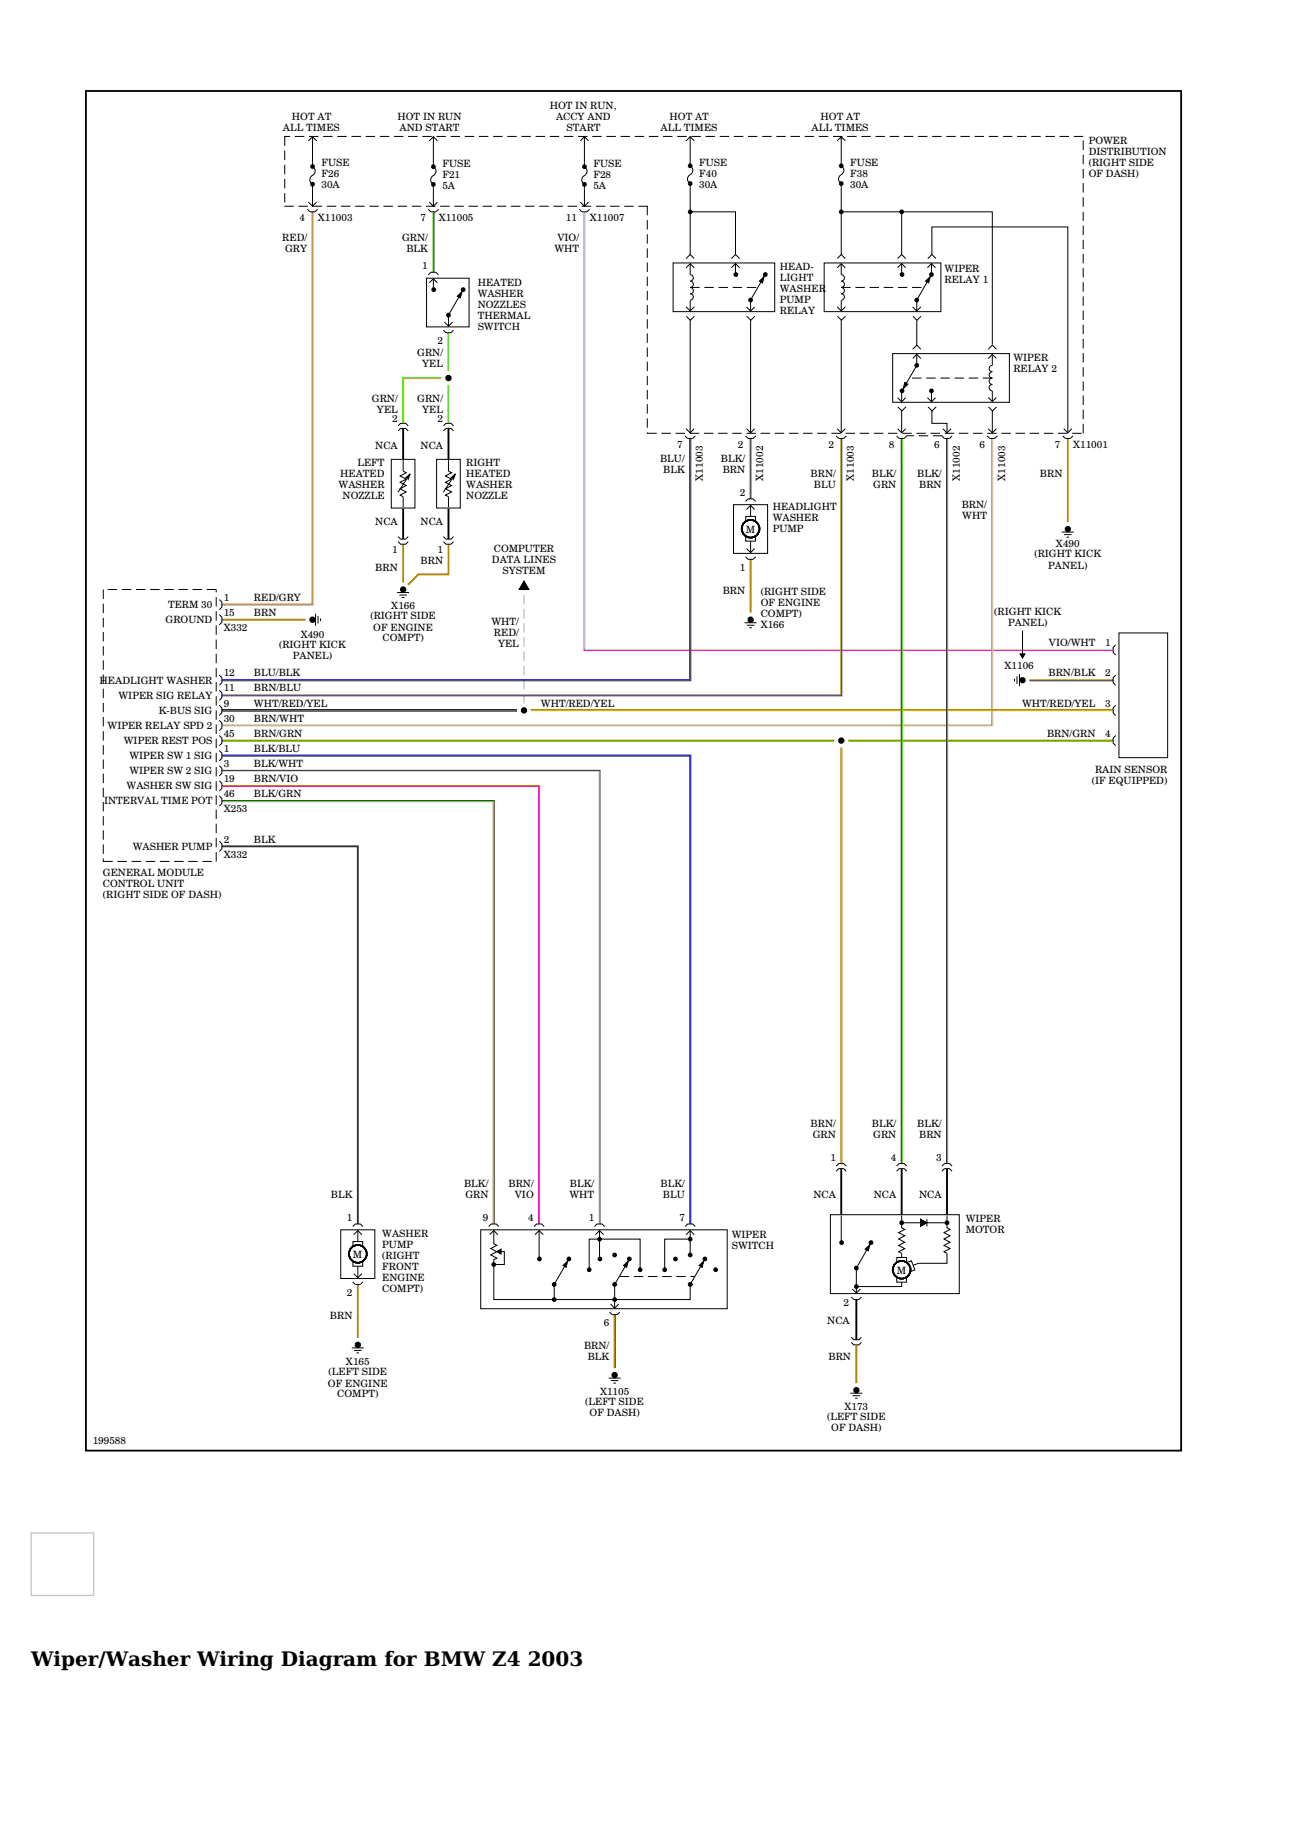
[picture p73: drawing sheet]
<svg xmlns="http://www.w3.org/2000/svg" width="210mm" height="297mm" viewBox="0 0 210 297" stroke-linecap="round" stroke-linejoin="round" font-family="sans-serif">
<defs><g id="words">
<g font-size="3.3">
<text x="5.1" y="270.8">Wiper/Washer Wiring Diagram for BMW Z4</text>
<text x="85.8" y="270.8">2003</text>
</g>
<g font-size="1.6">
<text x="89.4" y="17.7">HOT IN RUN,</text>
<text x="46" y="21.3">ALL TIMES</text>
<text x="47.5" y="19.5">HOT AT</text>
<text x="64.6" y="19.5">HOT IN RUN</text>
<text x="65" y="21.3">AND START</text>
<text x="90.4" y="19.5">ACCY AND</text>
<text x="92.1" y="21.3">START</text>
<text x="107.4" y="21.3">ALL TIMES</text>
<text x="108.9" y="19.5">HOT AT</text>
<text x="132" y="21.3">ALL TIMES</text>
<text x="133.4" y="19.5">HOT AT</text>
<text x="177" y="23.5">POWER</text>
<text x="52.3" y="27">FUSE</text>
<text x="52.3" y="28.8">F26</text>
<text x="71.9" y="27.1">FUSE</text>
<text x="71.9" y="28.9">F21</text>
<text x="96.5" y="27.1">FUSE</text>
<text x="96.5" y="28.9">F28</text>
<text x="113.7" y="28.7">F40</text>
<text x="113.7" y="26.9">FUSE</text>
<text x="138.2" y="26.9">FUSE</text>
<text x="138.2" y="28.7">F38</text>
<text x="177" y="25.2">DISTRIBUTION</text>
<text x="177" y="28.8">OF DASH)</text>
<text x="177" y="27">(RIGHT SIDE</text>
<text x="48.7" y="36">4</text>
<text x="51.7" y="36">X11003</text>
<text x="52.3" y="30.6">30A</text>
<text x="68.4" y="36">7</text>
<text x="71.3" y="36">X11005</text>
<text x="71.9" y="30.7">5A</text>
<text x="92" y="36">11</text>
<text x="95.9" y="36">X11007</text>
<text x="96.5" y="30.7">5A</text>
<text x="113.7" y="30.5">30A</text>
<text x="138.2" y="30.5">30A</text>
<text x="45.9" y="39.2">RED/</text>
<text x="46.4" y="41">GRY</text>
<text x="65.4" y="39.2">GRN/</text>
<text x="66.1" y="41">BLK</text>
<text x="90.1" y="41">WHT</text>
<text x="90.6" y="39.2">VIO/</text>
<text x="68.6" y="43.7">1</text>
<text x="77.7" y="46.5">HEATED</text>
<text x="126.8" y="45.8">LIGHT</text>
<text x="126.8" y="44">HEAD-</text>
<text x="126.8" y="47.6">WASHER</text>
<text x="153.6" y="44.2">WIPER</text>
<text x="153.6" y="45.9">RELAY 1</text>
<text x="77.7" y="50.1">NOZZLES</text>
<text x="77.7" y="51.9">THERMAL</text>
<text x="77.7" y="48.3">WASHER</text>
<text x="77.7" y="53.6">SWITCH</text>
<text x="126.8" y="49.3">PUMP</text>
<text x="126.8" y="51.1">RELAY</text>
<text x="67.8" y="58">GRN/</text>
<text x="68.7" y="59.7">YEL</text>
<text x="71.2" y="55.9">2</text>
<text x="164.8" y="58.7">WIPER</text>
<text x="60.5" y="65.3">GRN/</text>
<text x="67.8" y="65.3">GRN/</text>
<text x="164.8" y="60.5">RELAY 2</text>
<text x="61.3" y="67.1">YEL</text>
<text x="63.8" y="68.6">2</text>
<text x="68.7" y="67.1">YEL</text>
<text x="71.2" y="68.6">2</text>
<text x="55.3" y="77.6">HEATED</text>
<text x="58.1" y="75.8">LEFT</text>
<text x="61" y="73">NCA</text>
<text x="68.4" y="73">NCA</text>
<text x="75.8" y="75.8">RIGHT</text>
<text x="75.8" y="77.6">HEATED</text>
<text x="107.3" y="75.1">BLU/</text>
<text x="107.8" y="76.9">BLK</text>
<text x="110.1" y="72.8">7</text>
<text x="117.2" y="75.1">BLK/</text>
<text x="117.5" y="76.9">BRN</text>
<text x="119.9" y="72.8">2</text>
<text x="131.8" y="77.6">BRN/</text>
<text x="134.7" y="72.8">2</text>
<text x="141.8" y="77.6">BLK/</text>
<text x="144.5" y="72.8">8</text>
<text x="149.1" y="77.6">BLK/</text>
<text x="151.9" y="72.8">6</text>
<text x="159.2" y="72.8">6</text>
<text x="169.1" y="77.6">BRN</text>
<text x="171.5" y="72.8">7</text>
<text x="174.5" y="72.8">X11001</text>
<text x="55" y="79.4">WASHER</text>
<text x="55.7" y="81.2">NOZZLE</text>
<text x="75.8" y="81.2">NOZZLE</text>
<text x="75.8" y="79.4">WASHER</text>
<text x="114.3" y="78.1" transform="rotate(-90 114.3 78.1)">X11003</text>
<text x="120.3" y="80.7">2</text>
<text x="124.1" y="78.1" transform="rotate(-90 124.1 78.1)">X11002</text>
<text x="125.6" y="83">HEADLIGHT</text>
<text x="132.3" y="79.4">BLU</text>
<text x="138.8" y="78.1" transform="rotate(-90 138.8 78.1)">X11003</text>
<text x="142" y="79.4">GRN</text>
<text x="149.4" y="79.4">BRN</text>
<text x="156" y="78.1" transform="rotate(-90 156 78.1)">X11002</text>
<text x="156.4" y="82.5">BRN/</text>
<text x="163.4" y="78.1" transform="rotate(-90 163.4 78.1)">X11003</text>
<text x="61" y="85.3">NCA</text>
<text x="63.8" y="89.9">1</text>
<text x="68.4" y="85.3">NCA</text>
<text x="71.2" y="89.9">1</text>
<text x="80.3" y="89.7">COMPUTER</text>
<text x="121.2" y="86.7">M</text>
<text x="125.6" y="86.5">PUMP</text>
<text x="125.6" y="84.8">WASHER</text>
<text x="156.4" y="84.3">WHT</text>
<text x="171.7" y="89">X490</text>
<text x="61" y="92.9">BRN</text>
<text x="68.4" y="91.7">BRN</text>
<text x="80" y="91.5">DATA LINES</text>
<text x="81.7" y="93.3">SYSTEM</text>
<text x="120.3" y="92.8">1</text>
<text x="168.2" y="90.6">(RIGHT KICK</text>
<text x="170.4" y="92.4">PANEL)</text>
<text x="26.9" y="101.3">GROUND</text>
<text x="27.3" y="98.9">TERM 30</text>
<text x="36.4" y="100.1">15</text>
<text x="36.4" y="97.7">1</text>
<text x="41.3" y="97.7">RED/GRY</text>
<text x="41.3" y="100.1">BRN</text>
<text x="60.2" y="100.7">(RIGHT SIDE</text>
<text x="63.6" y="99">X166</text>
<text x="79.9" y="101.6">WHT/</text>
<text x="117.5" y="96.6">BRN</text>
<text x="123.7" y="100.4">COMPT)</text>
<text x="123.7" y="98.5">OF ENGINE</text>
<text x="123.7" y="96.8">(RIGHT SIDE</text>
<text x="161.7" y="100">(RIGHT KICK</text>
<text x="163.9" y="101.8">PANEL)</text>
<text x="36.4" y="102.6">X332</text>
<text x="45.4" y="105.4">(RIGHT KICK</text>
<text x="47.6" y="107.2">PANEL)</text>
<text x="48.9" y="103.7">X490</text>
<text x="60.7" y="102.6">OF ENGINE</text>
<text x="62.2" y="104.3">COMPT)</text>
<text x="80.3" y="103.4">RED/</text>
<text x="81" y="105.2">YEL</text>
<text x="123.7" y="102.1">X166</text>
<text x="170.5" y="105.1">VIO/WHT</text>
<text x="179.7" y="105.1">1</text>
<text x="16.2" y="111.1">HEADLIGHT WASHER</text>
<text x="19.3" y="113.6">WIPER SIG RELAY</text>
<text x="36.4" y="110">12</text>
<text x="36.4" y="112.4">11</text>
<text x="41.3" y="110">BLU/BLK</text>
<text x="41.3" y="112.4">BRN/BLU</text>
<text x="163.3" y="108.8">X1106</text>
<text x="170.5" y="110">BRN/BLK</text>
<text x="179.7" y="110">2</text>
<text x="17.5" y="118.5">WIPER RELAY SPD 2</text>
<text x="25.8" y="116.1">K-BUS SIG</text>
<text x="36.4" y="117.3">30</text>
<text x="36.4" y="119.8">45</text>
<text x="36.4" y="114.9">9</text>
<text x="41.3" y="114.9">WHT/RED/YEL</text>
<text x="41.3" y="117.3">BRN/WHT</text>
<text x="41.3" y="119.8">BRN/GRN</text>
<text x="88" y="114.9">WHT/RED/YEL</text>
<text x="166.2" y="114.9">WHT/RED/YEL</text>
<text x="170.2" y="119.8">BRN/GRN</text>
<text x="179.7" y="119.8">4</text>
<text x="179.7" y="114.9">3</text>
<text x="20.1" y="121">WIPER REST POS</text>
<text x="21" y="125.9">WIPER SW 2 SIG</text>
<text x="21" y="123.4">WIPER SW 1 SIG</text>
<text x="36.4" y="124.7">3</text>
<text x="36.4" y="122.3">1</text>
<text x="41.3" y="124.7">BLK/WHT</text>
<text x="41.3" y="122.3">BLK/BLU</text>
<text x="178" y="125.6">RAIN SENSOR</text>
<text x="16.9" y="130.8">INTERVAL TIME POT</text>
<text x="20.6" y="128.3">WASHER SW SIG</text>
<text x="36.4" y="129.6">46</text>
<text x="36.4" y="127.2">19</text>
<text x="41.3" y="129.6">BLK/GRN</text>
<text x="41.3" y="127.2">BRN/VIO</text>
<text x="177.5" y="127.4">(IF EQUIPPED)</text>
<text x="36.4" y="132.1">X253</text>
<text x="36.4" y="137">2</text>
<text x="41.3" y="137">BLK</text>
<text x="16.7" y="142.4">GENERAL MODULE</text>
<text x="21.6" y="138.2">WASHER PUMP</text>
<text x="36.4" y="139.4">X332</text>
<text x="16.7" y="144.2">CONTROL UNIT</text>
<text x="16.7" y="146">(RIGHT SIDE OF DASH)</text>
<text x="131.8" y="183.2">BRN/</text>
<text x="132.2" y="185">GRN</text>
<text x="141.8" y="183.2">BLK/</text>
<text x="142" y="185">GRN</text>
<text x="149.1" y="183.2">BLK/</text>
<text x="149.4" y="185">BRN</text>
<text x="135" y="188.7">1</text>
<text x="144.8" y="188.7">4</text>
<text x="152.2" y="188.7">3</text>
<text x="53.8" y="194.8">BLK</text>
<text x="75.5" y="193">BLK/</text>
<text x="75.7" y="194.8">GRN</text>
<text x="82.7" y="193">BRN/</text>
<text x="83.7" y="194.8">VIO</text>
<text x="92.6" y="194.8">WHT</text>
<text x="92.6" y="193">BLK/</text>
<text x="107.4" y="193">BLK/</text>
<text x="107.8" y="194.8">BLU</text>
<text x="132.2" y="194.8">NCA</text>
<text x="142.1" y="194.8">NCA</text>
<text x="149.4" y="194.8">NCA</text>
<text x="56.4" y="198.6">1</text>
<text x="62.1" y="201.1">WASHER</text>
<text x="62.1" y="202.9">PUMP</text>
<text x="78.5" y="198.6">9</text>
<text x="85.9" y="198.6">4</text>
<text x="95.7" y="198.6">1</text>
<text x="110.5" y="198.6">7</text>
<text x="119" y="203">SWITCH</text>
<text x="119" y="201.2">WIPER</text>
<text x="157" y="200.4">MOTOR</text>
<text x="157" y="198.6">WIPER</text>
<text x="57.4" y="204.6">M</text>
<text x="62.1" y="204.7">(RIGHT</text>
<text x="62.1" y="206.5">FRONT</text>
<text x="62.1" y="208.2">ENGINE</text>
<text x="145.8" y="207.2">M</text>
<text x="53.7" y="214.5">BRN</text>
<text x="56.4" y="210.7">2</text>
<text x="62.1" y="210">COMPT)</text>
<text x="98.2" y="215.6">6</text>
<text x="134.5" y="215.2">NCA</text>
<text x="137.1" y="212.4">2</text>
<text x="56.3" y="221.8">X165</text>
<text x="95" y="219.4">BRN/</text>
<text x="95.6" y="221.2">BLK</text>
<text x="134.7" y="221">BRN</text>
<text x="53.3" y="225.4">OF ENGINE</text>
<text x="53.4" y="223.5">(LEFT SIDE</text>
<text x="54.8" y="227.1">COMPT)</text>
<text x="97.6" y="226.8">X1105</text>
<text x="95.2" y="228.4">(LEFT SIDE</text>
<text x="95.9" y="230.2">OF DASH)</text>
<text x="134.5" y="230.9">(LEFT SIDE</text>
<text x="135.2" y="232.7">OF DASH)</text>
<text x="137.3" y="229.2">X173</text>
<text x="15.1" y="234.7">199588</text>
</g>
</g></defs>
<path d="M14 14.8h178v221h-178z" fill="none" stroke="#000" stroke-width=".29"/>
<g fill="none" stroke="#000" stroke-width=".16">
<path d="M46.2 33.5h1.6M46.3 24.5v1.5M46.3 26.8v1.5M46.3 29.1v1.5M46.3 31.4v1.5M47.2 22.2h-.9v1.5M47.9 22.2h1.6M48.5 33.5h1.6M50.2 22.2h1.6M50.8 22.2v4.2M50.8 30.6v3M50.8 33.5h1.6"/>
<path d="M52.5 22.2h1.6M53.1 33.5h1.6M54.8 22.2h1.6M55.4 33.5h1.6M57.1 22.2h1.6M57.7 33.5h1.6M59.4 22.2h1.6M60 33.5h1.6M61.8 22.2h1.5M62.4 33.5h1.5M64.1 22.2h1.5M64.7 33.5h1.5"/>
<path d="M66.4 22.2h1.5M67 33.5h1.5M68.7 22.2h1.5M69.3 33.5h1.5M71 22.2h1.5M71.6 33.5h1.5M73.3 22.2h1.5M73.9 33.5h1.5M75.6 22.2h1.5M76.2 33.5h1.5M77.9 22.2h1.5M78.5 33.5h1.5"/>
<path d="M80.2 22.2h1.5M80.8 33.5h1.5M82.5 22.2h1.5M83.1 33.5h1.5M84.8 22.2h1.5M85.4 33.5h1.5M87.1 22.2h1.5M87.7 33.5h1.5M89.4 22.2h1.5M90 33.5h1.5M91.7 22.2h1.5M92.3 33.5h1.5"/>
<path d="M94 22.2h1.5M94.6 33.5h1.5M95 22.2v4.3M95 30.6v3M96.3 22.2h1.5M96.9 33.5h1.5M98.6 22.2h1.5M99.2 33.5h1.5M100.9 22.2h1.5M101.5 33.5h1.5M103.2 22.2h1.5M103.8 33.5h1.5"/>
<path d="M105.2 33.5v1.5M105.2 35.8v1.5M105.2 38.1v1.5M105.5 22.2h1.5M107.8 22.2h1.5M110.1 22.2h1.5M112.2 34.4h7.4v6.9M112.2 22.2v4.1M112.2 30.5v10.9M112.4 22.2h1.5M114.7 22.2h1.5M117 22.2h1.6"/>
<path d="M119.3 22.2h1.6M121.6 22.2h1.6M123.9 22.2h1.6M126.2 22.2h1.6M128.5 22.2h1.6M130.8 22.2h1.6M133.1 22.2h1.6M135.4 22.2h1.6M136.8 34.4h9.8v6.9M136.8 22.2v4.1M136.8 30.5v10.9M137.7 22.2h1.6"/>
<path d="M140 22.2h1.6M142.3 22.2h1.6M144.6 22.2h1.6M146.6 34.4h14.7v21.6M146.9 22.2h1.6M149.3 22.2h1.5M151.6 22.2h1.5M153.9 22.2h1.5M156.2 22.2h1.5M158.5 22.2h1.5M160.8 22.2h1.5M163.1 22.2h1.5"/>
<path d="M165.4 22.2h1.5M167.7 22.2h1.5M170 22.2h1.5M172.3 22.2h1.5M174.6 22.2h1.5M176.1 22.9v1.5M176.1 25.2v1.5M176.1 27.5v1.5M176.1 29.8v1.5M176.1 32.1v1.5M176.1 34.5v1.4M176.1 36.7v1.5"/>
<path d="M176.1 39v1.5M105.2 40.4v1.5M105.2 42.7v1.5M105.2 45v1.5M105.2 47.3v1.5M105.2 49.6v1.5M105.2 51.9v1.5M105.2 54.2v1.5M105.2 56.5v1.5M105.2 58.8v1.5M109.4 42.8h16.6v7.9h-16.6zM112.2 46.7a.52 .52 0 0 1 .5 .5 .52 .52 0 0 1-.5 .6 .52 .52 0 0 1 .5 .5 .52 .52 0 0 1-.5 .5v1.7"/>
<path d="M112.2 46.7h1.5M112.2 42.9v1.8a.52 .52 0 0 1 .5 .5 .52 .52 0 0 1-.5 .5 .52 .52 0 0 1 .5 .5 .52 .52 0 0 1-.5 .5M112.2 52v18.4M114.5 46.7h1.6M116.8 46.7h1.6M119.1 46.7h1.6M119.6 42.8v1.8M121.4 46.7h1.6M122 52v18.4M123.5 45.7l.7-.7-.2 1zM123.7 45.8l-1.7 3v1.8M134 42.8h19v7.9h-19z"/>
<path d="M136.8 46.7a.52 .52 0 0 1 .5 .5 .52 .52 0 0 1-.5 .6 .52 .52 0 0 1 .5 .5 .52 .52 0 0 1-.5 .5v1.7M136.8 46.7h1.5M136.8 42.9v1.8a.52 .52 0 0 1 .5 .5 .52 .52 0 0 1-.5 .5 .52 .52 0 0 1 .5 .5 .52 .52 0 0 1-.5 .5M136.8 52v18.4M139.1 46.7h1.5M141.4 46.7h1.5M143.7 46.7h1.5M145.1 57.5h19v7.9h-19zM146 46.7h1.5M146.6 42.8v1.8M148.3 46.7h1.5M149.1 52.1v4.1"/>
<path d="M149.1 57.6v1.8l-1.7 2.9M150.5 45.7l.8-.7-.3 1zM150.7 45.8l-1.6 3v1.8M151.4 42.8v1.8M151.5 41.3v-4.4h22.1v33.5M161.3 57.6v1.8a.52 .52 0 0 0-.5 .5 .52 .52 0 0 0 .5 .5 .52 .52 0 0 0-.5 .6 .52 .52 0 0 0 .5 .5M176.1 41.3v1.5M176.1 43.6v1.5M176.1 45.9v1.5M176.1 48.2v1.5M176.1 50.5v1.5M176.1 52.8v1.5"/>
<path d="M176.1 55.1v1.5M176.1 57.4v1.5M176.1 59.7v1.5M105.2 70.3v.1h1.6M105.2 61.1v1.5M105.2 63.4v1.5M105.2 65.7v1.5M105.2 68v1.5M107.5 70.4h1.6M109.8 70.4h1.6M112.1 70.4h1.6M114.5 70.4h1.5"/>
<path d="M116.8 70.4h1.5M119.1 70.4h1.5M121.4 70.4h1.5M123.7 70.4h1.5M126 70.4h1.5M128.3 70.4h1.5M130.6 70.4h1.5M132.9 70.4h1.5M135.2 70.4h1.5M137.5 70.4h1.5M139.8 70.4h1.5M142.1 70.4h1.5"/>
<path d="M144.4 70.4h1.5M146.6 63.5v1.9M146.6 66.8v3.6M146.7 70.4h1.5M147.1 62.2l.5 .3-.8 .7zM148.3 61.5h1.5M149 70.4h1.5M150.6 61.5h1.5M151.3 70.4h1.5M151.4 63.5v1.9M151.5 66.7v2.1h2.5v1.6M152.9 61.5h1.5"/>
<path d="M153.6 70.4h1.5M155.2 61.5h1.5M155.9 70.4h1.5M157.5 61.5h1.5M158.2 70.4h1.5M159.8 61.5h1.5M160.5 70.4h1.5M161.3 63.6v1.7M161.3 66.8v3.6M161.3 61.5a.52 .52 0 0 0-.5 .5 .52 .52 0 0 0 .5 .5 .52 .52 0 0 0-.5 .5 .52 .52 0 0 0 .5 .5M162.8 70.4h1.5M165.1 70.4h1.5"/>
<path d="M167.4 70.4h1.5M169.7 70.4h1.6M172 70.4h1.6M174.3 70.4h1.6M176.1 62v1.5M176.1 64.3v1.5M176.1 66.6v1.5M176.1 68.9v1.5M16.8 95.8v1.6M16.8 98.1v1.6M17.5 95.8h1.5M19.8 95.8h1.5"/>
<path d="M22.1 95.8h1.5M24.4 95.8h1.5M26.7 95.8h1.5M29 95.8h1.5M31.3 95.8h1.6M33.6 95.8h1.6v.5M35.2 97.1v1.5M35.2 99.4v1.5M51.3 99.8v1.9M64.6 96.3h1.9M64.9 96.7h1.3M65.3 97.1h.5"/>
<path d="M16.8 100.5v1.5M16.8 102.8v1.5M16.8 105.1v1.5M16.8 107.4v1.5M16.8 109.7v1.5M16.8 112v1.5M16.8 114.3v1.5M16.8 116.6v1.5M16.8 118.9v1.5M35.2 101.7v1.5M35.2 104v1.5M35.2 106.3v1.5"/>
<path d="M35.2 108.6v1.5M35.2 110.9v1.5M35.2 113.2v1.5M35.2 115.5v1.5M35.2 117.8v1.5M36.1 115.4h48M36.1 115.6h48M51.7 100.1v1.3M52.1 100.6v.4M121.1 101.2h1.9M121.4 101.7h1.2M121.8 102.1h.4"/>
<path d="M164.9 110.4v.4M165.4 110v1.2M165.8 109.6v2M181.9 102.9h7.9v20.3h-7.9zM16.8 139.6v.5h1.5M16.8 121.2v1.5M16.8 123.5v1.5M16.8 125.8v1.5M16.8 128.1v1.5M16.8 130.4v1.5M16.8 132.7v1.5M16.8 135v1.5"/>
<path d="M16.8 137.3v1.5M35.2 120.1v1.5M35.2 122.4v1.5M35.2 124.7v1.5M35.2 127v1.5M35.2 129.3v1.5M35.2 131.6v1.5M35.2 133.9v1.6M35.2 136.2v1.6M35.2 138.5v1.6M19.1 140.1h1.5M21.4 140.1h1.5"/>
<path d="M23.7 140.1h1.5M26 140.1h1.5M28.3 140.1h1.5M30.6 140.1h1.5M32.9 140.1h1.5M78.2 199.9h40v12.9h-40zM135 197.5h21v12.8h-21zM136.8 197.6v4.4M146.6 198.8h7.4M146.6 197.6v2.1M149.7 198.2l1 .6-1 .6zM150.7 198.2v1.2"/>
<path d="M154 197.6v2.1M57.2 219.1h1.9M57.6 219.6h1.2M58 220h.4M80.3 200.1v2.2M87.7 200.1v4.6M91.5 205.8l.8-.8-.3 1zM91.8 205.9l-1.7 2.9v2.5M97.5 200.1v1.4h6.6v4.9M97.5 204.6v-3.1h-1.7v4.9M100.7 207.5h1.6M101.4 205.8l.7-.8-.2 1.1z"/>
<path d="M101.9 205.5l-2 3.3v2.5h-19.6v-4.9M103.1 207.5h1.5M105.4 207.5h1.5M107.7 207.5h1.5M110 207.5h1.5M112.2 204.1v-2.6h-4.1v4.9M112.2 200.1v1.4M112.3 207.5h.6M113.7 205.8l.7-.8-.2 1.1zM114.1 205.5l-1.9 3.3v2.5h-12.3v1.3M138.4 217.4l.4 .4h.8l.5-.4M138.4 218.2l.4 .5h.8l.5-.5"/>
<path d="M139.2 206.2v3.9M140.7 203.1l.7-.7-.2 1zM140.9 203.2l-1.7 3M146.6 208.5v.7h-7.4M146.6 203.8v.6M147.4 205.3l.8-.3 .6 1.5-.8 .3M154 203.8v1.6h-4.7l-.8 .3M99 224.1h1.9M99.3 224.5h1.2M99.7 224.9h.4M138.3 226.5h1.9M138.6 226.9h1.2"/>
<path d="M139 227.3h.4"/>
</g>
<path d="M122 90.9v8.7M36.1 100.8h13.6M58.2 208.8v8.7M139.2 218.7v6.2" fill="none" stroke="#b28600" stroke-width=".31"/>
<g fill="none" stroke="#000" stroke-width=".52">
<circle cx="65.5" cy="95.8" r=".26"/>
<circle cx="50.8" cy="100.8" r=".26"/>
<circle cx="85.2" cy="115.5" r=".26"/>
<circle cx="122" cy="100.8" r=".26"/>
<circle cx="166.3" cy="110.6" r=".26"/>
<circle cx="136.8" cy="120.4" r=".26"/>
<circle cx="58.2" cy="218.7" r=".26"/>
<circle cx="99.9" cy="223.6" r=".26"/>
<circle cx="139.2" cy="226" r=".26"/>
</g>
<g fill="none" stroke="#000" stroke-width=".38">
<circle cx="112.2" cy="34.4" r=".19"/>
<circle cx="136.8" cy="34.4" r=".19"/>
<circle cx="146.6" cy="34.4" r=".19"/>
<circle cx="119.6" cy="44.6" r=".19"/>
<circle cx="122" cy="48.8" r=".19"/>
<circle cx="124.4" cy="44.6" r=".19"/>
<circle cx="146.7" cy="44.6" r=".19"/>
<circle cx="149.1" cy="48.8" r=".19"/>
<circle cx="149.1" cy="59.4" r=".19"/>
<circle cx="151.4" cy="44.6" r=".19"/>
<circle cx="146.7" cy="63.5" r=".19"/>
<circle cx="151.4" cy="63.5" r=".19"/>
<circle cx="146.6" cy="198.8" r=".19"/>
<circle cx="154" cy="198.8" r=".19"/>
<circle cx="87.7" cy="204.7" r=".19"/>
<circle cx="90.1" cy="211.3" r=".19"/>
<circle cx="90.1" cy="208.8" r=".19"/>
<circle cx="92.5" cy="204.7" r=".19"/>
<circle cx="95.8" cy="206.4" r=".19"/>
<circle cx="97.5" cy="201.5" r=".19"/>
<circle cx="97.5" cy="204.7" r=".19"/>
<circle cx="99.9" cy="204" r=".19"/>
<circle cx="99.9" cy="211.3" r=".19"/>
<circle cx="99.9" cy="208.8" r=".19"/>
<circle cx="102.3" cy="204.7" r=".19"/>
<circle cx="104.1" cy="206.4" r=".19"/>
<circle cx="108.1" cy="206.4" r=".19"/>
<circle cx="109.8" cy="204.7" r=".19"/>
<circle cx="112.2" cy="204" r=".19"/>
<circle cx="112.2" cy="201.5" r=".19"/>
<circle cx="112.2" cy="208.8" r=".19"/>
<circle cx="114.6" cy="204.7" r=".19"/>
<circle cx="116.4" cy="206.4" r=".19"/>
<circle cx="136.8" cy="202" r=".19"/>
<circle cx="139.2" cy="209.2" r=".19"/>
<circle cx="139.2" cy="206.2" r=".19"/>
<circle cx="141.6" cy="202" r=".19"/>
</g>
<path d="M123.5 45.7l.7-.7-.2 1zM150.5 45.7l.8-.7-.3 1zM147.1 62.2l.5 .3-.8 .7zM149.7 198.2l1 .6-1 .6zM91.5 205.8l.8-.8-.3 1zM101.4 205.8l.7-.8-.2 1.1zM113.7 205.8l.7-.8-.2 1.1zM140.7 203.1l.7-.7-.2 1z" fill="#000"/>
<path d="M95.1 34.4v71.2h85.9M36.1 115.5h48M36.1 125.4h61.3v73.6" fill="none" stroke="#d2d2d2" stroke-width=".16"/>
<path d="M50.8 34.4v63.8h-14.7" fill="none" stroke="#f00" stroke-width=".2"/>
<path d="M50.9 34.4v64h-14.8" fill="none" stroke="#afafaf" stroke-width=".16"/>
<path d="M167.4 110.5h13.6M36.1 127.7h51.6v71.3M36.1 120.4h99.5M136.7 121.5v67.7M137.9 120.4h43.1M99.9 213.7v8.7" fill="none" stroke="#b28600" stroke-width=".2"/>
<path d="M36.1 130.3h44.1v68.7M36.1 120.5h99.5M136.9 121.5v67.7M137.9 120.5h43.1" fill="none" stroke="#39e500" stroke-width=".16"/>
<path d="M36.1 122.9h76.1v76.1M36.1 125.3h61.4v73.7M36.1 130.2h44.2v68.8" fill="none" stroke="#323232" stroke-width=".2"/>
<path d="M36.1 122.8h76.2v76.2" fill="none" stroke="#00f" stroke-width=".16"/>
<path d="M36.1 127.9h51.5v71.1" fill="none" stroke="#f0f" stroke-width=".16"/>
<path d="M95 34.4v71.3h86" fill="none" stroke="#f0f" stroke-width=".2"/>
<path d="M167.4 110.7h13.6M100 213.7v8.7" fill="none" stroke="#323232" stroke-width=".16"/>
<path d="M136.8 190v7.5M146.6 190v7.5M154 190v7.5M139.2 211.3v6.5" fill="none" stroke="#000" stroke-width=".31"/>
<path d="M36.1 137.6h22.1v61.4" fill="none" stroke="#323232" stroke-width=".31"/>
<path d="M86.3 115.4v.2h23.5v-.2zM109.8 115.4v.2h71.2v-.2z" fill="#d2d2d2"/>
<path d="M161.4 71.3v46.8h-125.3M86.3 115.4h23.5v.2h-23.5zM109.8 115.4h71.2v.2h-71.2z" fill="none" stroke="#d2d2d2" stroke-width=".16"/>
<path d="M85.2 95.8v.1M85.2 96.7v1.5M85.2 99v1.5M85.2 101.3v1.6M85.2 103.6v1.6M85.2 105.9v1.6M85.2 108.2v1.6M85.2 110.5v1.6M85.2 112.8v1.6" fill="none" stroke="#d2d2d2" stroke-width=".31"/>
<path d="M173.6 71.3v13.6M65.5 88.5v6.2M72.9 88.5v4.9h-4.9l-1.7 1.6" fill="none" stroke="#b28600" stroke-width=".31"/>
<g fill="none" stroke="#000" stroke-width=".52">
<circle cx="72.9" cy="61.5" r=".26"/>
<circle cx="173.6" cy="86" r=".26"/>
</g>
<g fill="none" stroke="#000" stroke-width=".16">
<path d="M50 34l.4 .4h.8l.4-.4M50.1 22.9l.7-.7 .7 .7M50.1 32.9l.7 .6 .7-.6M50.8 26.4v.7a.89 .89 0 0 1 .4 .9 .89 .89 0 0 1-.6 .7 .81 .81 0 0 0 .2 1.3v.6M69.6 34l.4 .4h.9l.4-.4M69.8 32.9l.7 .6 .6-.6M69.8 22.9l.7-.7 .6 .7M70.5 22.2v4.9a.89 .89 0 0 1 .4 .9 .89 .89 0 0 1-.7 .7 .81 .81 0 0 0 .3 1.3v3.6M94.2 34l.4 .4h.8l.4-.4M94.4 22.9l.6-.7 .7 .7M94.4 32.9l.6 .6 .7-.6M95 26.5v.6a.89 .89 0 0 1 .4 .9 .89 .89 0 0 1-.6 .7 .81 .81 0 0 0 .2 1.3v.6"/>
<path d="M111.6 22.9l.6-.7 .7 .7M112.2 26.3v.7a.89 .89 0 0 1 .4 .8 .89 .89 0 0 1-.6 .8 .81 .81 0 0 0 .2 1.2v.7M136.1 22.9l.7-.7 .6 .7M136.8 26.3v.7a.89 .89 0 0 1 .4 .8 .89 .89 0 0 1-.7 .8 .81 .81 0 0 0 .3 1.2v.7M69.4 45.2h6.9v7.9h-6.9zM69.6 44.7l.4-.4h.9l.4 .4M69.8 46l.7-.7 .6 .7M70.5 45.2v1.9M72.1 53.7l.4 .4h.8l.4-.4M72.3 52.4l.6 .6 .7-.6M74.3 48.2l.8-.8-.2 1zM74.6 48.3l-1.7 2.9v1.9"/>
<path d="M111.6 43.5l.6-.6 .7 .6M111.6 49.9l.6 .6 .7-.6M111.6 42l.6-.6 .7 .6M111.6 51.4l.6 .7 .7-.7M118.9 43.5l.7-.6 .6 .6M118.9 42l.7-.6 .6 .6M121.4 49.9l.6 .7 .7-.7M121.4 51.4l.7 .7 .6-.7M136.1 42l.7-.6 .6 .6M136.1 49.9l.7 .6 .6-.6M136.1 43.5l.7-.6 .6 .6M136.1 51.4l.7 .7 .7-.7"/>
<path d="M145.9 43.5l.7-.6 .7 .6M145.9 42l.7-.6 .7 .6M148.4 56.8l.7-.7 .6 .7M148.4 49.9l.7 .7 .6-.7M148.4 58.3l.7-.7 .6 .7M148.4 51.4l.7 .7 .7-.7M150.8 43.5l.6-.6 .7 .6M150.9 42l.6-.6 .7 .6M160.7 56.8l.6-.7 .7 .7M160.7 58.3l.6-.7 .7 .7M63.6 74.7h3.9v7.9h-3.9zM64.7 70.1l.4-.4h.9l.4 .4"/>
<path d="M64.7 69.2l.4-.4h.9l.4 .4M65.5 74.8v1.8l.5 .3-.9 .5 .9 .5-.9 .5 .9 .5-.9 .6 .9 .5-.9 .5 .4 .3v1.7M66 77.6l.7-.6-.4 .6zM66.3 77.6l-1.6 2.4M66.7 77l-.3 .9-.1-.3zM71 74.7h3.8v7.9h-3.8zM72.1 70.1l.4-.4h.8l.4 .4M72.1 69.2l.4-.4h.8l.4 .4M72.9 74.8v1.8l.5 .3-1 .5 1 .5-1 .5 1 .5-1 .6 1 .5-1 .5 .5 .3v1.7M73.4 77.6l.6-.6-.3 .6zM73.7 77.6l-1.6 2.4M74 77l-.3 .9v-.3z"/>
<path d="M111.4 70.9l.4 .4h.8l.4-.4M111.6 69.7l.6 .7 .7-.7M121.2 70.9l.4 .4h.9l.4-.4M121.4 69.7l.6 .7 .7-.7M136 70.9l.4 .4h.8l.4-.4M136.1 69.7l.7 .7 .6-.7M145.8 70.9l.4 .4h.8l.4-.4M145.9 64.7l.7 .6 .7-.6M145.9 69.7l.7 .7 .7-.7M146 66.1l.6 .7 .7-.7M147.4 70.8h1.2M149.4 70.8h1.5"/>
<path d="M150.8 64.7l.6 .6 .7-.6M150.9 66.1l.6 .7 .7-.7M151.7 70.8h1.5M153.1 70.9l.5 .4h.8l.4-.4M153.3 69.7l.7 .7 .6-.7M160.5 70.9l.4 .4h.9l.4-.4M160.7 69.7l.6 .7 .7-.7M160.7 64.6l.6 .7 .7-.7M160.7 66.1l.7 .7 .6-.7M172.8 70.9l.4 .4h.8l.4-.4M173 69.7l.6 .7 .7-.7M35.7 99.9l.4 .4v.9l-.4 .4"/>
<path d="M35.7 97.5l.4 .4v.8l-.4 .4M64.7 87.2l.4 .5h.9l.4-.5M64.7 88.1l.4 .4h.9l.4-.4M72.1 87.2l.4 .5h.8l.4-.5M72.1 88.1l.4 .4h.8l.4-.4M85.2 94.5l.8 1.3h-1.6zM119.3 82.1h5.5v7.9h-5.5zM121.2 81.5l.4-.4h.9l.4 .4M121.2 90.5l.4 .4h.9l.4-.4M121.2 87.2v.8h1.6v-.8M121.2 84.8v-.8h1.6v.8M121.4 82.8l.6-.6 .7 .6"/>
<path d="M121.4 89.2l.6 .6 .7-.6M122 82.2v1.8M122 88v1.8M172.6 86.5h2M173 86.9h1.2M173.4 87.3h.4M35.7 109.8l.4 .4v.8l-.4 .4M35.7 114.7l.4 .4v.8l-.4 .4M35.7 117.1l.4 .4v.9l-.4 .4M35.7 112.2l.4 .4v.9l-.4 .4M35.7 119.6l.4 .4v.8l-.4 .4M165.9 106.3h.8l-.4 .7z"/>
<path d="M166.3 102.5v3.8M181.4 119.6l-.4 .4v.8l.4 .4M181.4 114.7l-.4 .4v.8l.4 .4M181.4 109.8l-.4 .4v.8l.4 .4M181.4 104.8l-.4 .5v.8l.4 .4M35.7 124.5l.4 .4v.8l-.4 .4M35.7 126.9l.4 .5v.8l-.4 .4M35.7 129.4l.4 .4v.8l-.4 .5M35.7 122l.4 .5v.8l-.4 .4M35.7 136.8l.4 .4v.8l-.4 .4M55.4 199.9h5.5v8h-5.5zM57.4 199.4l.4-.4h.8l.4 .4"/>
<path d="M79.5 199.4l.4-.4h.8l.4 .4M86.8 199.4l.4-.4h.9l.4 .4M96.7 199.4l.4-.4h.8l.4 .4M111.4 199.4l.4-.4h.8l.4 .4M136 190.4l.4-.4h.8l.4 .4M136 189.6l.4-.4h.8l.4 .4M145.8 190.4l.4-.4h.8l.4 .4M145.8 189.6l.4-.4h.8l.4 .4M146.6 199.6l.5 .3-1 .5 1 .5-1 .5 1 .6-1 .5 1 .5-1 .5 .5 .3M153.1 190.4l.5-.4h.8l.4 .4M153.1 189.6l.5-.4h.8l.4 .4M154 199.6l.5 .3-1 .5 1 .5-1 .5 1 .6-1 .5 1 .5-1 .5 .5 .3"/>
<path d="M57.4 208.4l.4 .4h.8l.4-.4M57.4 205.1v.8h1.6v-.8M57.4 202.7v-.8h1.6v.8M57.5 200.7l.7-.6 .6 .6M57.5 207.1l.7 .6 .6-.6M58.2 200.1v1.8M58.2 205.9v1.8M79.6 200.7l.7-.6 .6 .6M80.3 202.2l.5 .3-1 .5 1 .5-1 .5 1 .6-.5 .2v1.6M80.8 203.5l.7-.4v.8zM81.5 203.5h.5v2.1h-1.7M87 200.7l.7-.6 .6 .6"/>
<path d="M96.8 200.7l.7-.6 .6 .6M99.1 213.3l.4 .4h.8l.5-.4M99.3 212l.6 .7 .7-.7M100.3 208.7v.2M111.6 200.7l.6-.6 .7 .6M112.6 208.7v.2M138.4 210.9l.4 .4h.8l.5-.4M138.6 209.6l.6 .6 .7-.6M145.8 207.7v.8h1.6v-.8M145.8 205.2v-.8h1.6v.8"/>
<circle cx="122" cy="86" r="1.45"/>
<circle cx="122" cy="86" r="1.5"/>
<circle cx="122" cy="86" r="1.48"/>
<circle cx="122" cy="86" r="1.43"/>
<circle cx="122" cy="86" r="1.49"/>
<circle cx="122" cy="86" r="1.44"/>
<circle cx="122" cy="86" r="1.42"/>
<circle cx="122" cy="86" r="1.47"/>
<circle cx="122" cy="86" r="1.39"/>
<circle cx="122" cy="86" r="1.41"/>
<circle cx="122" cy="86" r="1.38"/>
<circle cx="58.2" cy="203.9" r="1.5"/>
<circle cx="58.2" cy="203.9" r="1.48"/>
<circle cx="58.2" cy="203.9" r="1.49"/>
<circle cx="58.2" cy="203.9" r="1.47"/>
<circle cx="58.2" cy="203.9" r="1.45"/>
<circle cx="58.2" cy="203.9" r="1.44"/>
<circle cx="58.2" cy="203.9" r="1.43"/>
<circle cx="58.2" cy="203.9" r="1.41"/>
<circle cx="58.2" cy="203.9" r="1.42"/>
<circle cx="58.2" cy="203.9" r="1.39"/>
<circle cx="58.2" cy="203.9" r="1.38"/>
<circle cx="146.6" cy="206.4" r="1.45"/>
<circle cx="146.6" cy="206.4" r="1.5"/>
<circle cx="146.6" cy="206.4" r="1.43"/>
<circle cx="146.6" cy="206.4" r="1.48"/>
<circle cx="146.6" cy="206.4" r="1.44"/>
<circle cx="146.6" cy="206.4" r="1.49"/>
<circle cx="146.6" cy="206.4" r="1.42"/>
<circle cx="146.6" cy="206.4" r="1.47"/>
<circle cx="146.6" cy="206.4" r="1.39"/>
<circle cx="146.6" cy="206.4" r="1.41"/>
<circle cx="146.6" cy="206.4" r="1.38"/>
</g>
<path d="M65.5 69.7v5M72.9 69.7v5M65.5 82.7v5M72.9 82.7v5" fill="none" stroke="#000" stroke-width=".31"/>
<path d="M70.4 34.4v9.9M72.9 54.1v6.2M71.8 61.4h-6.3v7.4M72.9 62.6v6.2" fill="none" stroke="#39e500" stroke-width=".2"/>
<path d="M73 54.1v6.2M71.8 61.6h-6.2v7.2M73 62.6v6.2M86.3 115.6h94.7" fill="none" stroke="#ff0" stroke-width=".16"/>
<path d="M70.6 34.4v9.9M112.3 71.3v39.4h-76.2" fill="none" stroke="#323232" stroke-width=".16"/>
<path d="M112.2 71.3v39.2h-76.1" fill="none" stroke="#00f" stroke-width=".2"/>
<path d="M136.7 71.3v41.7h-100.6M161.3 71.3v46.6h-125.2" fill="none" stroke="#b28600" stroke-width=".2"/>
<path d="M136.9 71.3v41.8h-100.8" fill="none" stroke="#00f" stroke-width=".16"/>
<path d="M86.3 115.4h94.7" fill="none" stroke="#f00" stroke-width=".16"/>
<path d="M122 71.3v9.8M146.5 71.3v117.9M153.9 71.3v117.9" fill="none" stroke="#323232" stroke-width=".2"/>
<path d="M122.1 71.3v9.8M154.1 71.3v117.9" fill="none" stroke="#b28600" stroke-width=".16"/>
<path d="M146.7 71.3v117.9" fill="none" stroke="#39e500" stroke-width=".16"/>
<path d="M74.3 48.2l.8-.8-.2 1zM66 77.6l.7-.6-.4 .6zM66.7 77l-.3 .9-.1-.3zM73.4 77.6l.6-.6-.3 .6zM74 77l-.3 .9v-.3zM85.2 94.5l.8 1.3h-1.6zM165.9 106.3h.8l-.4 .7zM80.8 203.5l.7-.4v.8z" fill="#000"/>
<g fill="none" stroke="#000" stroke-width=".38">
<circle cx="50.8" cy="30" r=".19"/>
<circle cx="50.8" cy="27.1" r=".19"/>
<circle cx="70.5" cy="30" r=".19"/>
<circle cx="70.5" cy="27.1" r=".19"/>
<circle cx="95" cy="30" r=".19"/>
<circle cx="95" cy="27.1" r=".19"/>
<circle cx="112.2" cy="29.8" r=".19"/>
<circle cx="112.2" cy="27" r=".19"/>
<circle cx="136.8" cy="29.8" r=".19"/>
<circle cx="136.8" cy="27" r=".19"/>
<circle cx="70.5" cy="47.1" r=".19"/>
<circle cx="72.9" cy="51.2" r=".19"/>
<circle cx="75.3" cy="47.1" r=".19"/>
<circle cx="80.3" cy="205.6" r=".19"/>
</g>
<path d="M5.1 249.2h10.1v10.2h-10.1z" fill="none" stroke="#c0c0c0" stroke-width=".2"/>
<use href="#words"/>
</svg>
